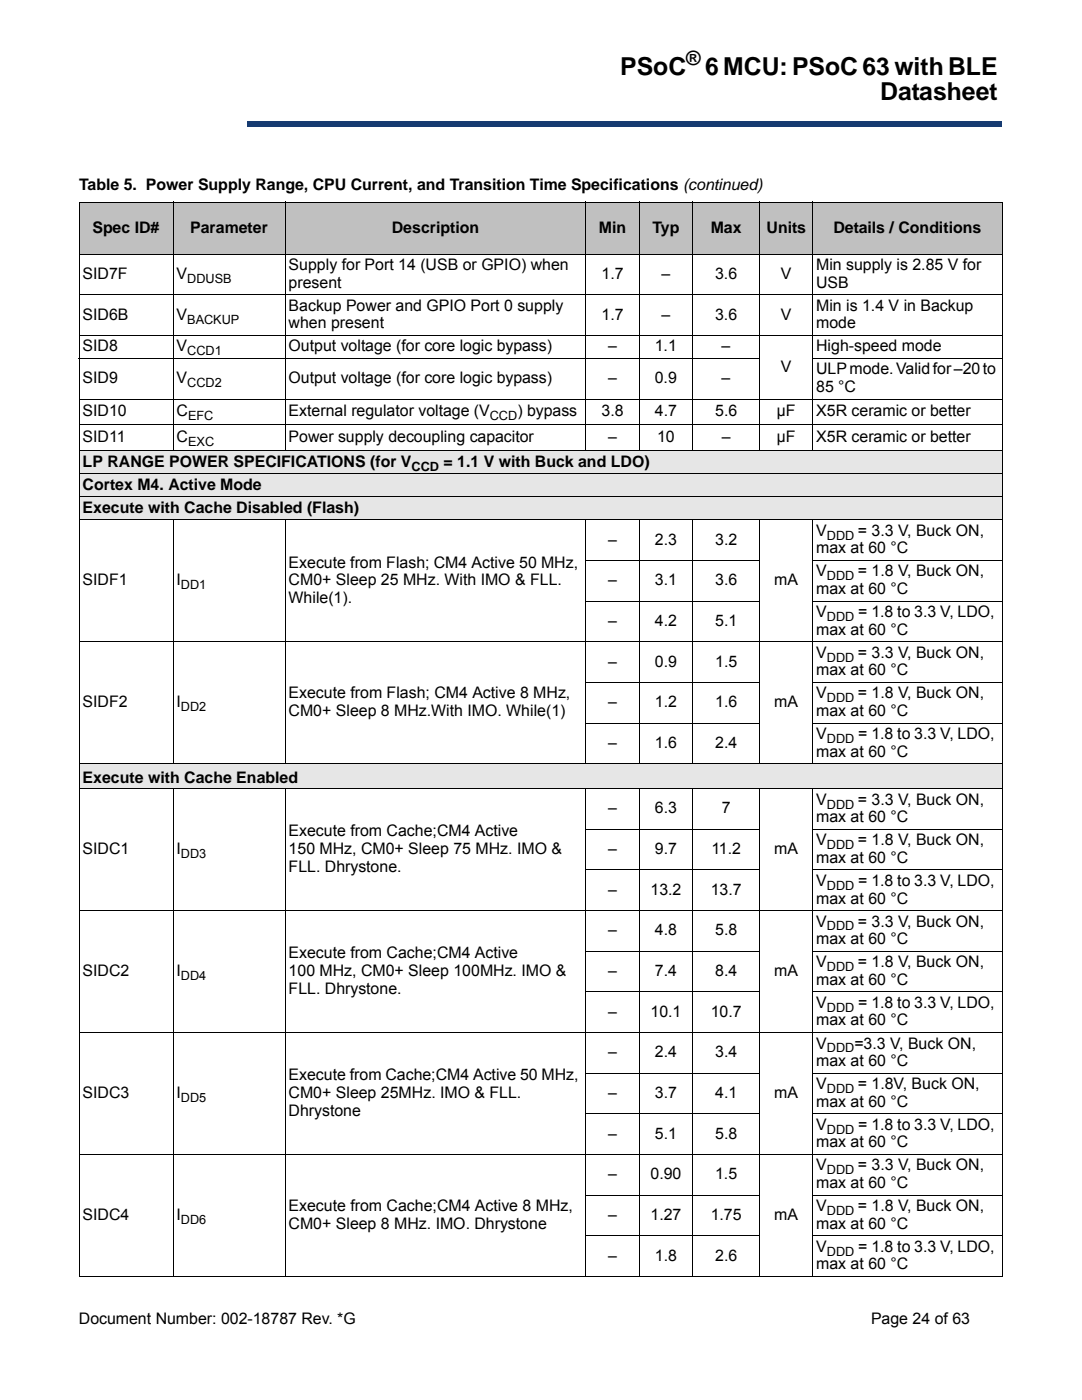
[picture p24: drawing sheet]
<svg xmlns="http://www.w3.org/2000/svg" width="216mm" height="279mm" viewBox="0 0 216 279" stroke-linecap="round" stroke-linejoin="round" font-family="sans-serif">
<defs><g id="words">
<g font-size="4.9">
<text x="123.8" y="15">PSoC</text>
<text x="140.7" y="15">6 MCU: PSoC 63 with BLE</text>
<text x="175.6" y="20">Datasheet</text>
</g>
<text font-size="3.9" x="136.9" y="13">®</text>
<g font-size="3.2">
<text x="15.8" y="37.9">Table 5. Power Supply Range, CPU Current, and Transition Time Specifications (continued)</text>
<text x="18.5" y="46.4">Spec ID#</text>
<text x="38" y="46.4">Parameter</text>
<text x="78.2" y="46.4">Description</text>
<text x="119.5" y="46.4">Min</text>
<text x="130.2" y="46.4">Typ</text>
<text x="141.8" y="46.4">Max</text>
<text x="153" y="46.4">Units</text>
<text x="166.3" y="46.4">Details / Conditions</text>
<text x="57.6" y="53.9">Supply for Port 14 (USB or GPIO) when</text>
<text x="162.9" y="53.9">Min supply is 2.85 V for</text>
<text x="16.5" y="55.7">SID7F</text>
<text x="35.2" y="55.7">V</text>
<text x="57.6" y="57.4">present</text>
<text x="120" y="55.7">1.7</text>
<text x="132" y="55.7">–</text>
<text x="142.7" y="55.7">3.6</text>
<text x="155.8" y="55.7">V</text>
<text x="162.9" y="57.4">USB</text>
<text x="16.5" y="63.8">SID6B</text>
<text x="35.2" y="63.8">V</text>
<text x="57.6" y="62">Backup Power and GPIO Port 0 supply</text>
<text x="57.6" y="65.6">when present</text>
<text x="120" y="63.8">1.7</text>
<text x="132" y="63.8">–</text>
<text x="142.7" y="63.8">3.6</text>
<text x="155.8" y="63.8">V</text>
<text x="162.9" y="62">Min is 1.4 V in Backup</text>
<text x="162.9" y="65.6">mode</text>
<text x="16.5" y="70.1">SID8</text>
<text x="35.2" y="70.1">V</text>
<text x="57.6" y="70.1">Output voltage (for core logic bypass)</text>
<text x="121.3" y="70.1">–</text>
<text x="130.7" y="70.1">1.1</text>
<text x="144" y="70.1">–</text>
<text x="162.9" y="70.1">High-speed mode</text>
<text x="16.5" y="76.5">SID9</text>
<text x="35.2" y="76.5">V</text>
<text x="57.6" y="76.5">Output voltage (for core logic bypass)</text>
<text x="121.3" y="76.5">–</text>
<text x="130.7" y="76.5">0.9</text>
<text x="144" y="76.5">–</text>
<text x="155.8" y="74.2">V</text>
<text x="162.9" y="74.7">ULP mode. Valid for –20 to</text>
<text x="16.5" y="83.1">SID10</text>
<text x="35.2" y="83.1">C</text>
<text x="57.6" y="83.1">External regulator voltage (V</text>
<text x="103.2" y="83.1">) bypass</text>
<text x="120" y="83.1">3.8</text>
<text x="130.7" y="83.1">4.7</text>
<text x="142.7" y="83.1">5.6</text>
<text x="155" y="83.1">µF</text>
<text x="162.9" y="78.3">85 °C</text>
<text x="162.9" y="83.1">X5R ceramic or better</text>
<text x="16.5" y="88.2">SID11</text>
<text x="35.2" y="88.2">C</text>
<text x="57.6" y="88.2">Power supply decoupling capacitor</text>
<text x="121.4" y="88.2">–</text>
<text x="131.1" y="88.2">10</text>
<text x="144" y="88.2">–</text>
<text x="155" y="88.2">µF</text>
<text x="162.9" y="88.2">X5R ceramic or better</text>
<text x="16.5" y="93.1">LP RANGE POWER SPECIFICATIONS (for V</text>
<text x="88.5" y="93.1">= 1.1 V with Buck and LDO)</text>
<text x="16.5" y="97.7">Cortex M4. Active Mode</text>
<text x="16.5" y="102.3">Execute with Cache Disabled (Flash)</text>
<text x="162.9" y="106.9">V</text>
<text x="171.2" y="106.9">= 3.3 V, Buck ON,</text>
<text x="57.6" y="113.3">Execute from Flash; CM4 Active 50 MHz,</text>
<text x="121.4" y="108.7">–</text>
<text x="130.7" y="108.7">2.3</text>
<text x="142.7" y="108.7">3.2</text>
<text x="162.9" y="110.4">max at 60 °C</text>
<text x="16.5" y="116.8">SIDF1</text>
<text x="35.2" y="116.8">I</text>
<text x="57.6" y="116.8">CM0+ Sleep 25 MHz. With IMO &amp; FLL.</text>
<text x="121.4" y="116.8">–</text>
<text x="130.7" y="116.8">3.1</text>
<text x="142.7" y="116.8">3.6</text>
<text x="154.5" y="116.8">mA</text>
<text x="162.9" y="115">V</text>
<text x="162.9" y="118.6">max at 60 °C</text>
<text x="171.2" y="115">= 1.8 V, Buck ON,</text>
<text x="57.6" y="120.3">While(1).</text>
<text x="121.4" y="124.9">–</text>
<text x="130.7" y="124.9">4.2</text>
<text x="142.7" y="124.9">5.1</text>
<text x="162.9" y="123.1">V</text>
<text x="171.2" y="123.1">= 1.8 to 3.3 V, LDO,</text>
<text x="162.9" y="131.3">V</text>
<text x="162.9" y="126.7">max at 60 °C</text>
<text x="171.2" y="131.3">= 3.3 V, Buck ON,</text>
<text x="121.4" y="133">–</text>
<text x="130.7" y="133">0.9</text>
<text x="142.7" y="133">1.5</text>
<text x="162.9" y="134.8">max at 60 °C</text>
<text x="16.5" y="141.1">SIDF2</text>
<text x="35.2" y="141.1">I</text>
<text x="57.6" y="139.4">Execute from Flash; CM4 Active 8 MHz,</text>
<text x="57.6" y="142.9">CM0+ Sleep 8 MHz.With IMO. While(1)</text>
<text x="121.4" y="141.1">–</text>
<text x="130.7" y="141.1">1.2</text>
<text x="142.7" y="141.1">1.6</text>
<text x="154.5" y="141.1">mA</text>
<text x="162.9" y="139.4">V</text>
<text x="162.9" y="142.9">max at 60 °C</text>
<text x="171.2" y="139.4">= 1.8 V, Buck ON,</text>
<text x="121.4" y="149.3">–</text>
<text x="130.7" y="149.3">1.6</text>
<text x="142.7" y="149.3">2.4</text>
<text x="162.9" y="147.5">V</text>
<text x="171.2" y="147.5">= 1.8 to 3.3 V, LDO,</text>
<text x="162.9" y="151">max at 60 °C</text>
<text x="16.5" y="156.4">Execute with Cache Enabled</text>
<text x="162.9" y="160.6">V</text>
<text x="171.2" y="160.6">= 3.3 V, Buck ON,</text>
<text x="57.6" y="166.9">Execute from Cache;CM4 Active</text>
<text x="121.4" y="162.3">–</text>
<text x="130.7" y="162.3">6.3</text>
<text x="144" y="162.3">7</text>
<text x="162.9" y="164.1">max at 60 °C</text>
<text x="16.5" y="170.4">SIDC1</text>
<text x="35.2" y="170.4">I</text>
<text x="57.6" y="170.4">150 MHz, CM0+ Sleep 75 MHz. IMO &amp;</text>
<text x="57.6" y="174">FLL. Dhrystone.</text>
<text x="121.4" y="170.4">–</text>
<text x="130.7" y="170.4">9.7</text>
<text x="141.9" y="170.4">11.2</text>
<text x="154.5" y="170.4">mA</text>
<text x="162.9" y="168.7">V</text>
<text x="162.9" y="172.2">max at 60 °C</text>
<text x="171.2" y="168.7">= 1.8 V, Buck ON,</text>
<text x="121.4" y="178.6">–</text>
<text x="129.8" y="178.6">13.2</text>
<text x="141.8" y="178.6">13.7</text>
<text x="162.9" y="176.8">V</text>
<text x="171.2" y="176.8">= 1.8 to 3.3 V, LDO,</text>
<text x="162.9" y="184.9">V</text>
<text x="162.9" y="180.3">max at 60 °C</text>
<text x="171.2" y="184.9">= 3.3 V, Buck ON,</text>
<text x="57.6" y="191.3">Execute from Cache;CM4 Active</text>
<text x="121.4" y="186.7">–</text>
<text x="130.7" y="186.7">4.8</text>
<text x="142.7" y="186.7">5.8</text>
<text x="162.9" y="188.4">max at 60 °C</text>
<text x="16.5" y="194.8">SIDC2</text>
<text x="35.2" y="194.8">I</text>
<text x="57.6" y="194.8">100 MHz, CM0+ Sleep 100MHz. IMO &amp;</text>
<text x="121.4" y="194.8">–</text>
<text x="130.7" y="194.8">7.4</text>
<text x="142.7" y="194.8">8.4</text>
<text x="154.5" y="194.8">mA</text>
<text x="162.9" y="193">V</text>
<text x="162.9" y="196.6">max at 60 °C</text>
<text x="171.2" y="193">= 1.8 V, Buck ON,</text>
<text x="57.6" y="198.3">FLL. Dhrystone.</text>
<text x="121.4" y="202.9">–</text>
<text x="129.8" y="202.9">10.1</text>
<text x="141.8" y="202.9">10.7</text>
<text x="162.9" y="201.1">V</text>
<text x="171.2" y="201.1">= 1.8 to 3.3 V, LDO,</text>
<text x="162.9" y="209.3">V</text>
<text x="162.9" y="204.7">max at 60 °C</text>
<text x="170.5" y="209.3">=3.3 V, Buck ON,</text>
<text x="57.6" y="215.6">Execute from Cache;CM4 Active 50 MHz,</text>
<text x="121.4" y="211">–</text>
<text x="130.7" y="211">2.4</text>
<text x="142.7" y="211">3.4</text>
<text x="162.9" y="212.8">max at 60 °C</text>
<text x="16.5" y="219.1">SIDC3</text>
<text x="35.2" y="219.1">I</text>
<text x="57.6" y="219.1">CM0+ Sleep 25MHz. IMO &amp; FLL.</text>
<text x="121.4" y="219.1">–</text>
<text x="130.7" y="219.1">3.7</text>
<text x="142.7" y="219.1">4.1</text>
<text x="154.5" y="219.1">mA</text>
<text x="162.9" y="217.4">V</text>
<text x="162.9" y="220.9">max at 60 °C</text>
<text x="171.2" y="217.4">= 1.8V, Buck ON,</text>
<text x="57.6" y="222.7">Dhrystone</text>
<text x="121.4" y="227.2">–</text>
<text x="130.7" y="227.2">5.1</text>
<text x="142.7" y="227.2">5.8</text>
<text x="162.9" y="225.5">V</text>
<text x="171.2" y="225.5">= 1.8 to 3.3 V, LDO,</text>
<text x="162.9" y="233.6">V</text>
<text x="162.9" y="229">max at 60 °C</text>
<text x="171.2" y="233.6">= 3.3 V, Buck ON,</text>
<text x="121.4" y="235.4">–</text>
<text x="129.8" y="235.4">0.90</text>
<text x="142.7" y="235.4">1.5</text>
<text x="162.9" y="237.1">max at 60 °C</text>
<text x="16.5" y="243.5">SIDC4</text>
<text x="35.2" y="243.5">I</text>
<text x="57.6" y="241.7">Execute from Cache;CM4 Active 8 MHz,</text>
<text x="57.6" y="245.2">CM0+ Sleep 8 MHz. IMO. Dhrystone</text>
<text x="121.4" y="243.5">–</text>
<text x="129.8" y="243.5">1.27</text>
<text x="141.8" y="243.5">1.75</text>
<text x="154.5" y="243.5">mA</text>
<text x="162.9" y="241.7">V</text>
<text x="162.9" y="245.2">max at 60 °C</text>
<text x="171.2" y="241.7">= 1.8 V, Buck ON,</text>
<text x="121.4" y="251.6">–</text>
<text x="130.7" y="251.6">1.8</text>
<text x="142.7" y="251.6">2.6</text>
<text x="162.9" y="249.8">V</text>
<text x="171.2" y="249.8">= 1.8 to 3.3 V, LDO,</text>
<text x="162.9" y="253.3">max at 60 °C</text>
<text x="15.7" y="264.1">Document Number: 002-18787 Rev. *G</text>
<text x="173.8" y="264.1">Page 24 of 63</text>
</g>
<g font-size="2.5">
<text x="37.4" y="56.5">DDUSB</text>
<text x="37.4" y="64.6">BACKUP</text>
<text x="37.4" y="70.9">CCD1</text>
<text x="37.4" y="77.3">CCD2</text>
<text x="37.5" y="83.9">EFC</text>
<text x="97.7" y="83.9">CCD</text>
<text x="37.5" y="89">EXC</text>
<text x="82.1" y="93.9">CCD</text>
<text x="165" y="107.7">DDD</text>
<text x="36.1" y="117.6">DD1</text>
<text x="165" y="115.8">DDD</text>
<text x="165" y="124">DDD</text>
<text x="165" y="132.1">DDD</text>
<text x="36.1" y="141.9">DD2</text>
<text x="165" y="140.2">DDD</text>
<text x="165" y="148.3">DDD</text>
<text x="165" y="161.4">DDD</text>
<text x="36.1" y="171.2">DD3</text>
<text x="165" y="169.5">DDD</text>
<text x="165" y="177.6">DDD</text>
<text x="165" y="185.7">DDD</text>
<text x="36.1" y="195.6">DD4</text>
<text x="165" y="193.8">DDD</text>
<text x="165" y="201.9">DDD</text>
<text x="165" y="210">DDD</text>
<text x="36.1" y="219.9">DD5</text>
<text x="165" y="218.2">DDD</text>
<text x="165" y="226.3">DDD</text>
<text x="165" y="234.4">DDD</text>
<text x="36.1" y="244.3">DD6</text>
<text x="165" y="242.5">DDD</text>
<text x="165" y="250.6">DDD</text>
</g>
</g></defs>
<path d="M49.3 24.3h150.5v1h-150.5z" fill="#163b71"/>
<path d="M49.3 24.3h150.6" fill="none" stroke="#163b71" stroke-width=".2"/>
<path d="M199.7 24.3h.2v1h-.2z" fill="#163b71"/>
<path d="M49.3 25.3h150.5" fill="none" stroke="#163b71" stroke-width=".2"/>
<path d="M49.3 24.3h.1v1h-.1z" fill="#163b71"/>
<g fill="#e6e6e6">
<path d="M15.8 89.9h184.2v4.7h-184.2z"/>
<path d="M15.8 94.6h184.2v4.6h-184.2z"/>
<path d="M15.8 99.2h184.2v4.6h-184.2z"/>
<path d="M15.8 152.4h184.2v5h-184.2z"/>
</g>
<g fill="#c0c0c0">
<path d="M15.8 40.3h18.7v10.4h-18.7z"/>
<path d="M34.5 40.3h22.4v10.4h-22.4z"/>
<path d="M56.9 40.3h60v10.4h-60z"/>
<path d="M116.9 40.3h10.7v10.4h-10.7z"/>
<path d="M127.6 40.3h10.6v10.4h-10.6z"/>
<path d="M138.2 40.3h13.4v10.4h-13.4z"/>
<path d="M151.6 40.3h10.6v10.4h-10.6z"/>
<path d="M162.2 40.3h37.8v10.4h-37.8z"/>
</g>
<g fill="none" stroke="#000" stroke-width=".2">
<path d="M15.7 40.3h184.3M15.7 50.7h184.3M15.7 58.8h184.3M15.8 40.4v214.3M34.5 40.3v49.7M56.9 40.3v49.7M116.9 40.3v49.7M127.6 40.3v49.7M138.2 40.3v49.7M151.6 40.3v49.7M162.2 40.3v49.7M200 40.4v214.3"/>
<path d="M15.7 67h184.3M15.7 71.5h136M15.7 79.7h184.3M162.1 71.5h37.9M15.7 84.8h184.3M15.7 89.9h184.3M15.7 94.6h184.3M15.7 99.2h184.3M15.7 103.8h184.3M34.5 103.7v48.8M56.9 103.7v48.8M116.8 111.9h34.9"/>
<path d="M116.8 120h34.9M116.9 103.7v48.8M127.6 103.7v48.8M138.2 103.7v48.8M151.6 103.7v48.8M162.1 111.9h37.9M162.1 120h37.9M162.2 103.7v48.8M15.7 128.1h184.3M116.8 136.2h34.9M162.1 136.2h37.9M15.7 152.4h184.3"/>
<path d="M15.7 157.4h184.3M34.5 157.3v97.5M56.9 157.3v97.5M116.8 144.3h34.9M116.9 157.3v97.5M127.6 157.3v97.5M138.2 157.3v97.5M151.6 157.3v97.5M162.1 144.3h37.9M162.2 157.3v97.5M116.8 165.5h34.9M116.8 173.6h34.9"/>
<path d="M162.1 165.5h37.9M162.1 173.6h37.9M15.7 181.7h184.3M116.8 189.8h34.9M116.8 198h34.9M162.1 189.8h37.9M162.1 198h37.9M15.7 206.1h184.3M116.8 214.2h34.9M162.1 214.2h37.9M15.7 230.4h184.3M116.8 222.3h34.9"/>
<path d="M116.8 238.5h34.9M162.1 222.3h37.9M162.1 238.5h37.9M15.7 254.8h184.3M116.8 246.7h34.9M162.1 246.7h37.9"/>
</g>
<use href="#words"/>
</svg>
